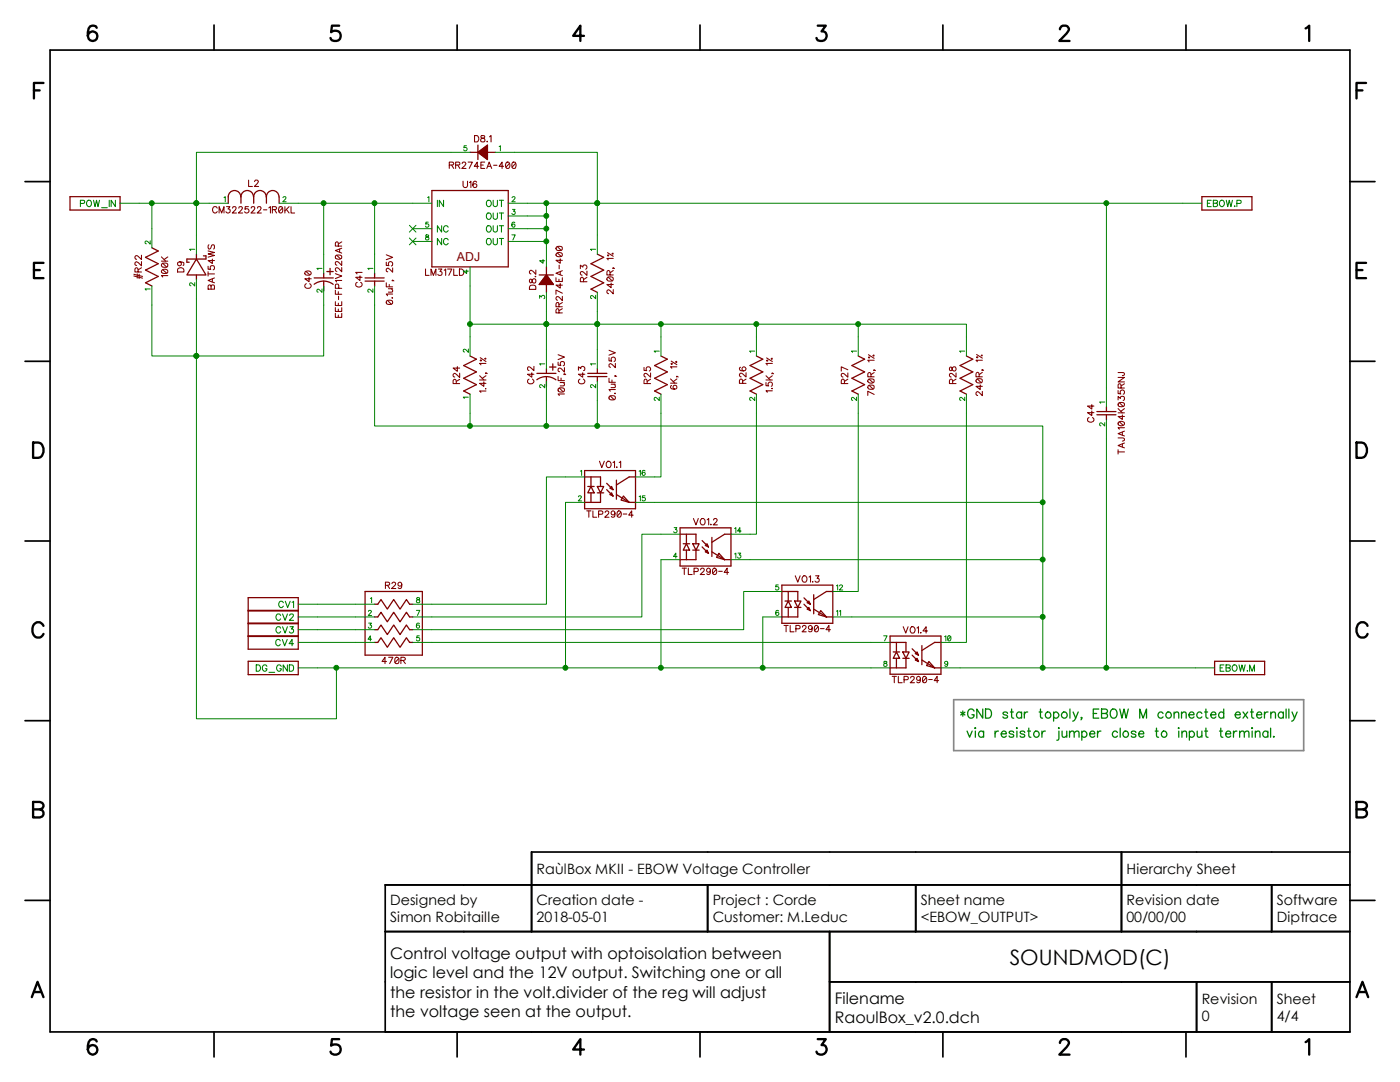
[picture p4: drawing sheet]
<svg xmlns="http://www.w3.org/2000/svg" width="279mm" height="216mm" viewBox="0 0 279 216" stroke-linecap="round" stroke-linejoin="round" font-family="sans-serif">
<defs><g id="words">
<text font-size="4.2" x="201.5" y="192.6">SOUNDMOD(C)</text>
<g font-size="3.2">
<text x="77.9" y="191.4">Control voltage output with optoisolation between</text>
<text x="77.9" y="195.2">logic level and the 12V output. Switching one or all</text>
<text x="77.9" y="199.1">the resistor in the volt.divider of the reg will adjust</text>
<text x="77.9" y="202.9">the voltage seen at the output.</text>
<text x="166.6" y="200.2">Filename</text>
<text x="166.6" y="204">RaoulBox_v2.0.dch</text>
</g>
<g font-size="2.8">
<text x="107.1" y="174.4">RaùlBox MKII - EBOW Voltage Controller</text>
<text x="224.8" y="174.4">Hierarchy Sheet</text>
<text x="77.9" y="180.6">Designed by</text>
<text x="77.9" y="184.1">Simon Robitaille</text>
<text x="107.1" y="180.6">Creation date -</text>
<text x="107.1" y="184.1">2018-05-01</text>
<text x="142.2" y="180.6">Project : Corde</text>
<text x="142.2" y="184.1">Customer: M.Leduc</text>
<text x="183.8" y="180.6">Sheet name</text>
<text x="183.8" y="184.1">&lt;EBOW_OUTPUT&gt;</text>
<text x="224.8" y="180.6">Revision date</text>
<text x="224.8" y="184.1">00/00/00</text>
<text x="254.8" y="180.6">Software</text>
<text x="254.8" y="184.1">Diptrace</text>
<text x="239.8" y="200.3">Revision</text>
<text x="239.8" y="203.8">0</text>
<text x="254.8" y="200.3">Sheet</text>
<text x="254.8" y="203.8">4/4</text>
</g>
<text font-size="2.5" fill="#800000" x="91.2" y="52.1">ADJ</text>
</g></defs>
<path d="M0 0h279.4v215.9h-279.4z" fill-rule="evenodd" fill="#fff" stroke="#fff" stroke-width=".34"/>
<g fill="none" stroke="#008000" stroke-width=".25">
<path d="M191.7 142.1l.9 .6M192.2 141.9v1M192.6 142.1l-.9 .6M193 145.9l.5 1.2 .5-1.2M194.4 141.9a.65 .65 0 0 0-.8-.4 .65 .65 0 0 0-.5 .7 .83 .83 0 0 0 .9 1.1 .6 .6 0 0 0 .4-.7h-.4M194.6 145.2v.2zM194.6 145.9v1.2M196.1 141.5v1.8l-1.2-1.8v1.8M196.3 145.9v1.2M196.3 146.2a.57 .57 0 0 0-.8-.1 .57 .57 0 0 0 0 .8 .57 .57 0 0 0 .8 0M196.7 141.5h.6a.98 .98 0 0 1 .6 .9 .98 .98 0 0 1-.6 .9h-.6zM198.6 145.9v1.2"/>
<path d="M199.3 145.9a.57 .57 0 0 0-.7 .5M199.8 146.4h1a.53 .53 0 0 0-.6-.5 .53 .53 0 0 0-.4 .7 .55 .55 0 0 0 .4 .5 .55 .55 0 0 0 .6-.2M201.1 142.4a.5 .5 0 0 0-.5-.3 .5 .5 0 0 0-.4 .3l.2 .2 .6 .2 .1 .2a.54 .54 0 0 1-.9 0M201.6 142.1h.6M201.9 141.5v1.5l.1 .2 .3 .1M202.3 146.2a.5 .5 0 0 0-.5-.3 .5 .5 0 0 0-.4 .3l.2 .2 .6 .2 .1 .3a.54 .54 0 0 1-.9 0M202.9 145.2v.2zM202.9 145.9v1.2M203.9 142.4a.57 .57 0 0 0-.9-.1 .57 .57 0 0 0 0 .8 .57 .57 0 0 0 .9-.1M203.9 142.1v1.2M204.4 142.1v1.2M204.5 146.2a.5 .5 0 0 0-.5-.3 .5 .5 0 0 0-.4 .3l.2 .2 .6 .2 .1 .3a.54 .54 0 0 1-.9 0"/>
<path d="M205.1 145.9h.6M205.1 142.1a.57 .57 0 0 0-.7 .5M205.3 145.3v1.5l.1 .2 .3 .1M207.4 142.1h.6M207.6 141.5v1.5l.1 .2 .4 .1M207.9 145.9v1.2M208.6 145.9a.57 .57 0 0 0-.7 .5M210.3 142.1v1.8M210.3 142.4a.59 .59 0 0 1 .8-.1 .59 .59 0 0 1 0 .8 .59 .59 0 0 1-.8-.1M211.3 145.2v.2zM211.3 145.9v1.5l-.1 .2-.3 .1M212 145.9v1.1l.5 .1 .4-.3"/>
<path d="M212.9 145.9v1.2M213.4 146.3l.5-.4 .4 .1 .1 1.1M213.4 145.9v1.2M213.5 141.5v1.8M214.2 142.1l.5 1.2-.4 .5-.2 .1M214.4 146.3l.4-.4 .5 .1v1.1M215.2 142.1l-.5 1.2M215.9 145.9v1.8M215.9 143.2h-.2h.2l-.2 .4M215.9 146.2a.57 .57 0 0 1 .8-.1 .57 .57 0 0 1 0 .8 .57 .57 0 0 1-.8 0M217.5 146.4h1a.53 .53 0 0 0-.6-.5 .53 .53 0 0 0-.4 .7 .55 .55 0 0 0 .4 .5 .55 .55 0 0 0 .6-.2M218.2 142.4h.7"/>
<path d="M219 145.9v1.2M219.3 141.5h-1.1v1.8h1.1M219.7 145.9a.57 .57 0 0 0-.7 .5M219.8 142.4h.8M219.8 141.5h.8l.3 .1 .1 .4-.4 .4 .3 .1 .1 .2a.46 .46 0 0 1-.4 .6h-.8zM221.7 141.7a.66 .66 0 0 1 .8-.2 .66 .66 0 0 1 .4 .7 .83 .83 0 0 1-.8 1.1l-.2-.1a1.15 1.15 0 0 1-.2-1.5zM223 146.2a.57 .57 0 0 0-.8-.1 .57 .57 0 0 0 0 .8 .57 .57 0 0 0 .8 0M223.5 141.5l.4 1.8 .4-1.8 .4 1.8 .5-1.8M223.6 145.3v1.8M226.7 146.2a.5 .5 0 0 0-.5-.3 .5 .5 0 0 0-.4 .3l.2 .2 .6 .2 .1 .3a.54 .54 0 0 1-.9 0M227.2 146.4h1.1a.53 .53 0 0 0-.7-.5 .53 .53 0 0 0-.4 .7 .55 .55 0 0 0 .5 .5 .55 .55 0 0 0 .6-.2M227.5 143.3v-1.8l.6 1.8 .7-1.8v1.8"/>
<path d="M230.5 145.9h.6M230.8 145.3v1.5l.1 .2 .3 .1M232.1 142.4a.57 .57 0 0 0-.8-.1 .57 .57 0 0 0 0 .8 .57 .57 0 0 0 .8-.1M234.3 142.5l.4-.4 .5 .1v1.1M234.3 142.1v1.2M235.2 145.2v.2zM235.2 145.9v1.2M235.8 142.5l.4-.4 .4 .1 .1 1.1M235.8 142.1v1.2M235.9 146.3l.4-.4 .4 .1 .1 1.1M235.9 145.9v1.2M237.3 142.6h1a.53 .53 0 0 0-.6-.6 .53 .53 0 0 0-.4 .8 .55 .55 0 0 0 .4 .5 .55 .55 0 0 0 .6-.3"/>
<path d="M237.4 146.2a.57 .57 0 0 1 .8-.1 .57 .57 0 0 1 0 .8 .57 .57 0 0 1-.8 0M237.4 145.9v1.8M238.9 145.9l.1 1.1 .4 .1 .5-.3M239.9 142.4a.57 .57 0 0 0-.9-.1 .57 .57 0 0 0 0 .8 .57 .57 0 0 0 .9-.1M239.9 145.9v1.2M240.4 142.1h.6M240.4 145.9h.6M240.7 141.5v1.5v.2l.4 .1M240.7 145.3v1.5v.2l.4 .1M241.6 142.6h1.1a.53 .53 0 0 0-.7-.6 .53 .53 0 0 0-.4 .8 .55 .55 0 0 0 .5 .5 .55 .55 0 0 0 .6-.3M243.4 145.9h.6M243.6 145.3v1.5l.1 .2 .4 .1"/>
<path d="M244.2 142.4a.57 .57 0 0 0-.8-.1 .57 .57 0 0 0 0 .8 .57 .57 0 0 0 .8-.1M244.2 141.5v1.8M244.6 146.4h1a.53 .53 0 0 0-.6-.5 .53 .53 0 0 0-.4 .7 .55 .55 0 0 0 .4 .5 .55 .55 0 0 0 .6-.2M246.2 145.9v1.2M246.5 142.6h1a.53 .53 0 0 0-.6-.6 .53 .53 0 0 0-.4 .8 .55 .55 0 0 0 .4 .5 .55 .55 0 0 0 .6-.3M246.8 145.9a.57 .57 0 0 0-.6 .5M247.4 146.3l.4-.4 .4 .1 .1 1.1M247.4 145.9v1.2M248.1 142.1l.9 1.2M248.3 146.3l.5-.4 .4 .1 .1 1.1M249 142.1l-.9 1.2M249.6 142.1h.5"/>
<path d="M249.8 141.5v1.5l.1 .2 .3 .1M249.9 145.2v.2zM249.9 145.9v1.2M250.5 146.3l.5-.4 .4 .1 .1 1.1M250.5 145.9v1.2M250.8 142.6h1a.53 .53 0 0 0-.6-.6 .53 .53 0 0 0-.4 .8 .55 .55 0 0 0 .4 .5 .55 .55 0 0 0 .6-.3M252.3 142.1v1.2M253 146.2a.57 .57 0 0 0-.8-.1 .57 .57 0 0 0 0 .8 .57 .57 0 0 0 .8 0M253 145.9v1.2M253.1 142.1a.58 .58 0 0 0-.8 .5M253.6 145.3v1.8M253.6 142.5l.4-.4 .5 .1 .1 1.1"/>
<path d="M253.6 142.1v1.2M254.1 147h.2zM256.1 142.4a.57 .57 0 0 0-.8-.1 .57 .57 0 0 0 0 .8 .57 .57 0 0 0 .8-.1M256.1 142.1v1.2M256.7 141.5v1.8M257.2 141.5v1.8M257.9 142.1l.5 1.2-.2 .3-.4 .3M258.9 142.1l-.5 1.2"/>
<circle cx="206.8" cy="146.5" r=".6"/>
<circle cx="209.2" cy="142.7" r=".6"/>
<circle cx="212.4" cy="142.7" r=".61"/>
<circle cx="224.7" cy="146.5" r=".6"/>
<circle cx="232.3" cy="146.5" r=".6"/>
<circle cx="233.2" cy="142.7" r=".6"/>
</g>
<path d="M190.3 139.6h69.9v10.2h-69.9z" fill="none" stroke="#8a8a8a" stroke-width=".34"/>
<g fill="none" stroke="#008000" stroke-width=".2">
<path d="M44.7 39.4l.3-.2v1.1M56.5 39.5l.4-.3 .2 .3-.7 .8h.7M85.3 39.4l.3-.2v1.1M93.1 29.1h-.5v.4a.36 .36 0 0 1 .5 0 .36 .36 0 0 1 0 .5 .36 .36 0 0 1-.6-.1M93.8 30.4h-54.6v20.3M98.9 30.4h20.3v10.2h101.6M99.6 29.3l.3-.2v1M102.2 39.5l.4-.3 .2 .3-.6 .8h.6M24 40.6h21.6M30 57.7h-1l.2 .2M30 48v.7l-.7-.6-.3 .2v.3h.2M30.3 40.6v8.8"/>
<path d="M38.9 56.4v.7l-.8-.7a.3 .3 0 0 0-.3 .3 .3 .3 0 0 0 .3 .3M38.9 49.7h-1.1l.3 .3M39.2 55.8v15.2h-8.9v-13.9M55.7 40.6h19.1M64.3 57.7v.6l-.8-.6a.3 .3 0 0 0-.3 .3 .3 .3 0 0 0 .3 .3M64.3 53.6h-1.1l.3 .2M64.6 57.1v13.9h-25.4v72.4h27.9v-10.1M64.6 40.6v13.9M74.4 57.7v.6l-.7-.6a.3 .3 0 0 0-.3 .3 .3 .3 0 0 0 .3 .3M74.4 53.6h-1l.2 .2M74.8 57.1v27.9h19v-6.3M81.7 45l1.3 1.3"/>
<path d="M81.7 47.5l1.3 1.4M82.4 45.6h3.8M82.4 48.2h3.8M83 45l-1.3 1.3M83 47.5l-1.3 1.4M85 46.9v.3l.6 .3-.1 .3-.4 .1a.34 .34 0 0 1-.2-.5 .34 .34 0 0 1 .5-.2l.2-.1-.1-.2zM85.5 44.3h-.5v.4a.36 .36 0 0 1 .5 0 .36 .36 0 0 1-.1 .6 .36 .36 0 0 1-.5-.2M86.2 40.6h-11.4v13.9M93.1 53.8v.8l-.6-.5h1M93.8 53.3v17.7M101.4 45.6h7.7v2.6h-7.7M101.4 43.1h7.7v2.5"/>
<path d="M101.4 40.6h7.7v2.5M102.2 46.9h.6l-.4 1M102.3 41.8h.5l-.3 .4a.34 .34 0 0 1 .3 .3 .34 .34 0 0 1-.3 .3 .34 .34 0 0 1-.3-.2M102.7 44.4l-.2-.1a.49 .49 0 0 0-.4 .6 .49 .49 0 0 0 .6 .4 .33 .33 0 0 0-.1-.6 .33 .33 0 0 0-.4 .3M107.7 59.5v-.5l.4 .3a.35 .35 0 0 1 .5-.3 .35 .35 0 0 1-.1 .6M108.4 51.8v.7l-.7-.5h1M109.1 58.3v6.4h10.1v8.9M109.1 40.6h10.1v10.1M109.1 48.2v5.1M118.9 58.9v.7l-.7-.6a.3 .3 0 0 0-.4 .2 .3 .3 0 0 0 .3 .4M118.9 49.7h-1l.2 .3M119.2 58.3v6.4h12.7v6.3"/>
<path d="M239.9 40.6h-19.1v40.6M93.5 69.6v.7l-.7-.6-.3 .2v.2l.2 .1M93.5 79.2h-1l.2 .3M93.8 64.7h15.3v8.9M108.7 76.7v.7l-.7-.6a.3 .3 0 0 0-.3 .2 .3 .3 0 0 0 .2 .3M108.7 72.6h-1l.2 .3M109.1 76.1v8.9h-15.3M118.9 76.7v.7l-.7-.6a.3 .3 0 0 0-.4 .2 .3 .3 0 0 0 .3 .3M118.9 72.6h-1l.2 .3M119.2 76.1v8.9h-10.1M131.6 79.2v.7l-.7-.6a.3 .3 0 0 0-.4 .3 .3 .3 0 0 0 .3 .3M131.6 70.1h-1l.2 .2"/>
<path d="M131.9 64.7h19.1v6.3M131.9 78.7v16.5h-5.1M150.6 79.2v.7l-.7-.6a.3 .3 0 0 0-.3 .3 .3 .3 0 0 0 .3 .3M150.6 70.1h-1l.2 .2M151 64.7h20.3v6.3M151 78.7v27.9h-5.1M170.9 70.1h-1l.2 .2M170.9 79.2v.7l-.7-.6a.3 .3 0 0 0-.3 .3 .3 .3 0 0 0 .3 .3M171.3 64.7h21.6v6.3M171.3 78.7v39.3h-5.1M192.5 79.2v.7l-.7-.6a.3 .3 0 0 0-.3 .3 .3 .3 0 0 0 .3 .3M192.5 70.1h-1l.2 .2"/>
<path d="M192.9 78.7v49.5h-5.1M115.4 99.1l.1-.1 .3-.1 .2 .3-.6 .7h.7M115.8 94l.3-.1v1M116.7 95.2h-7.6v25.4h-26.7M119.2 85h88.9v15.2M127.6 99.1l.2-.2v1M127.6 94l.2-.1v1M128.7 98.9h-.5v.5a.36 .36 0 0 1 .5-.1 .36 .36 0 0 1 0 .6 .36 .36 0 0 1-.6-.2M128.7 94l-.2-.1a.49 .49 0 0 0-.4 .5 .49 .49 0 0 0 .5 .4 .31 .31 0 0 0 0-.5 .31 .31 0 0 0-.5 .2M220.5 80.2h-1l.2 .3M220.5 84.3v.7l-.7-.6a.3 .3 0 0 0-.4 .2 .3 .3 0 0 0 .3 .4M220.8 83.7v49.6"/>
<path d="M73.9 119.4l.3-.1v1M83.1 119.4l.1 .2a.38 .38 0 0 1 .5 .2 .38 .38 0 0 1-.1 .5l-.4-.1-.1-.3 .6-.3v-.2l-.1-.1zM116.7 100.2h-3.8v33.1h-53.4M126.8 100.2h81.3v11.5M134.5 105.3h.6l-.3 .4a.34 .34 0 0 1 .3 .3 .34 .34 0 0 1-.3 .3 .34 .34 0 0 1-.3-.2M135.1 111h-.7l.5-.6v1M135.7 106.6h-7.6v16.5h-45.7M135.7 111.7h-3.8v21.6h-19M145.9 111.7h62.2v11.4M146.6 110.5l.3-.1v1M146.6 105.5l.3-.2v1M147.3 110.4h.5l-.3 .3a.34 .34 0 0 1 .4 .4 .34 .34 0 0 1-.3 .3 .34 .34 0 0 1-.4-.2"/>
<path d="M147.9 106h-.7l.5-.7v1M155.3 116.7h-.4l-.1 .4a.36 .36 0 0 1 .6 0 .36 .36 0 0 1-.1 .6 .36 .36 0 0 1-.5-.2M156 118h-7.6v7.6h-66M166.9 116.9l.3-.2v1M167.6 116.9a.3 .3 0 0 1 .3-.2 .3 .3 0 0 1 .2 .3l-.6 .7h.7M59.5 120.6h15.3M59.5 123.1h15.3M59.5 125.6h15.3M59.5 128.2h15.3M73.5 122l.1-.2h.3l.2 .3-.6 .7h.7M73.6 124.3h.5l-.3 .4a.34 .34 0 0 1 .4 .3 .34 .34 0 0 1-.3 .4 .34 .34 0 0 1-.4-.3M74.2 127.6h-.8l.5-.7v1"/>
<path d="M82.4 128.2h95.2M83.1 121.8h.7l-.5 1M83.7 126.9h-.5l-.1 .4a.36 .36 0 0 1 .6 0 .36 .36 0 0 1-.1 .5 .36 .36 0 0 1-.5-.1M83.7 124.5l-.2-.2a.49 .49 0 0 0-.4 .6 .49 .49 0 0 0 .5 .4 .33 .33 0 0 0 0-.6 .33 .33 0 0 0-.5 .3M152.2 133.3h25.4M155.4 121.9l-.2-.1a.49 .49 0 0 0-.4 .5 .49 .49 0 0 0 .5 .5 .31 .31 0 0 0 0-.6 .31 .31 0 0 0-.5 .3M156 123.1h-3.8v10.2h-20.3M166.2 123.1h41.9v10.2M166.9 122l.3-.2v1M167.5 122l.3-.2v1M176.4 126.9h.6l-.5 1M176.4 132v.3l.6 .3-.1 .3-.3 .1a.34 .34 0 0 1-.2-.5 .34 .34 0 0 1 .4-.2l.2-.1-.1-.2z"/>
<path d="M187.8 133.3h54.6M188.5 127l.3-.1v1M189.1 132.3v.1a.31 .31 0 0 1-.5 .1 .31 .31 0 0 1 .1-.5h.1a.53 .53 0 0 1 .4 .5 .53 .53 0 0 1-.4 .5l-.2-.2M189.2 126.9h.2a.49 .49 0 0 1 .4 .5 .49 .49 0 0 1-.6 .4l-.1-.4zM189.7 127l-.6 .7"/>
</g>
<g fill="#008000" stroke="#008000" stroke-width=".2">
<circle cx="93.8" cy="85" r=".49"/>
<circle cx="109" cy="85" r=".49"/>
<circle cx="208.1" cy="133.2" r=".49"/>
<circle cx="208.1" cy="123.1" r=".49"/>
<circle cx="208.1" cy="111.7" r=".49"/>
<circle cx="119.2" cy="85" r=".49"/>
<circle cx="208.1" cy="100.2" r=".49"/>
<circle cx="220.8" cy="133.2" r=".49"/>
<circle cx="93.8" cy="64.7" r=".49"/>
<circle cx="109" cy="64.7" r=".49"/>
<circle cx="119.2" cy="64.7" r=".49"/>
<circle cx="131.9" cy="64.7" r=".49"/>
<circle cx="150.9" cy="64.7" r=".49"/>
<circle cx="171.3" cy="64.7" r=".49"/>
<circle cx="112.8" cy="133.2" r=".49"/>
<circle cx="131.9" cy="133.2" r=".49"/>
<circle cx="152.2" cy="133.2" r=".49"/>
<circle cx="67.1" cy="133.2" r=".49"/>
<circle cx="39.2" cy="71" r=".49"/>
<circle cx="39.2" cy="40.5" r=".49"/>
<circle cx="30.3" cy="40.5" r=".49"/>
<circle cx="74.7" cy="40.5" r=".49"/>
<circle cx="64.6" cy="40.5" r=".49"/>
<circle cx="109" cy="45.6" r=".49"/>
<circle cx="109" cy="43.1" r=".49"/>
<circle cx="109" cy="40.5" r=".49"/>
<circle cx="119.2" cy="40.5" r=".49"/>
<circle cx="109" cy="48.2" r=".49"/>
<circle cx="220.8" cy="40.5" r=".49"/>
</g>
<g fill="none" stroke="#800000" stroke-width=".21">
<path d="M49.6 35.9v1.3h.8M50.8 36.2l.3-.3 .3 .1 .2 .2-.8 1h.8M89.7 32.9h.7l.2-.3-.2-.2-.7-.1v1.3M90.1 32.9l.5 .7M90.9 32.9h.8v-.4l-.8-.2v1.3M91.4 32.9l.4 .7M92.2 32.6l.2-.2 .3-.1 .3 .4-.8 .9h.8M92.4 36.2v.9l.4 .3h.3l.2-.3v-.9M93.4 32.3h.9l-.7 1.3M93.7 36.4l.3-.2v1.2M94.7 27.1h.4a.68 .68 0 0 1 .5 .6 .68 .68 0 0 1-.5 .6h-.4zM95.1 36.4l-.1-.2a.37 .37 0 0 0-.6 .2 .6 .6 0 0 0-.1 .6 .6 .6 0 0 0 .5 .4 .4 .4 0 0 0 .4-.4 .4 .4 0 0 0-.4-.4 .4 .4 0 0 0-.4 .4"/>
<path d="M95.5 33.2h-.8l.5-.9v1.3M96 32.9h.4M96.1 27.1v.4l.5 .1 .2 .3a.44 .44 0 0 1-.4 .4 .44 .44 0 0 1-.5-.2 .6 .6 0 0 1 .7-.6v-.4zM96.7 32.3h-.7v1.3h.7M97.2 33.6l.4-1.3 .5 1.3M97.2 28.2v.1zM97.3 33.2h.6M97.7 27.3l.3-.2v1.2M98.5 33h.7M100.5 33.2h-.9l.6-.9v1.3M101.1 32.4a.63 .63 0 0 1 .7 .5 .63 .63 0 0 1-.4 .7h-.3l-.2-.5zM101.7 32.6l-.7 .8"/>
<path d="M102.3 32.4h.5l.2 .5-.2 .7h-.3a.87 .87 0 0 1-.2-1.2zM102.9 32.6l-.7 .8M26.7 55.1l1.7 .4M26.7 54.7l1.7 .5M27.4 54.7v.8M27.6 54.3v-.6l-.4-.3-.3 .3v.6h1.3M27.8 54.7v.9M28.2 52.2v.8l-.6-.6-.4-.2-.3 .3v.2l.4 .3M28.2 50.9v.9l-.8-.7a.36 .36 0 0 0-.5 .2 .36 .36 0 0 0 .4 .4M28.2 53.4l-.6 .4M32.2 52.1h1.3M32.2 51.3l.9 .8"/>
<path d="M32.3 53.9a.62 .62 0 0 1 .8-.2 .62 .62 0 0 1 .3 .7l-.4 .2a.55 .55 0 0 1-.8-.5zM32.3 52.7l.5-.2h.5l.2 .5a.69 .69 0 0 1-.7 .3 .69 .69 0 0 1-.6-.4zM32.5 53.8l.8 .7M32.5 52.5l.8 .8M33.5 55h-1.3l.3 .3M33.5 51.3l-.7 .5M35.6 53.6l.3-.2 .6 .2 .2 .7h-1.3zM35.9 52.2a.4 .4 0 0 1 .3 .6 .4 .4 0 0 1-.6 .2 .4 .4 0 0 1 0-.7l.3-.1a.64 .64 0 0 1 .8 .5l-.2 .3M41.5 53.1v.6l.6 .1a.44 .44 0 0 1 0-.7 .44 .44 0 0 1 .7 .1 .44 .44 0 0 1-.3 .6M41.5 50.1l1.3 .3-1.3 .3 1.3 .3-1.3 .3M41.5 54.7h1.3M41.5 54.2v.9"/>
<path d="M41.6 57l.3-.1 .2 .2 .1-.2h.5l.1 .8h-1.3zM41.7 48.9l-.2 .2 .2 .6 .3-.1 .2-.7h.6v.5l-.2 .3M42.1 57.1v.6M42.4 51.7v.9l-.9-.6h1.3M42.4 55.7v.6M42.8 55.5l-1.3 .5 1.3 .4M43.3 41.5a.48 .48 0 0 0-.5-.3 .48 .48 0 0 0-.4 .5 .53 .53 0 0 0 .2 .7 .53 .53 0 0 0 .7-.2M43.7 42.5v-1.3l.5 1.3 .5-1.3v1.3M45.2 41.2h.7l-.4 .5a.43 .43 0 0 1 .4 .4 .43 .43 0 0 1-.3 .5 .43 .43 0 0 1-.5-.4M46.4 41.5l.3-.3 .3 .1 .1 .2-.2 .4-.5 .6h.8M47.7 41.5l.2-.3 .4 .1 .1 .2-.8 1h.8M49.6 41.2h-.7v.6a.46 .46 0 0 1 .7 0 .46 .46 0 0 1-.1 .7 .46 .46 0 0 1-.7-.3"/>
<path d="M50.1 41.5l.3-.3 .4 .1v.2l-.1 .4-.6 .6h.8M51.4 41.5l.2-.3 .4 .1 .1 .2-.2 .4-.6 .6h.9M52.6 41.9h.7M53.6 41.5l.4-.3v1.3M54.4 41.8h.7l.1-.3-.1-.2-.7-.1v1.3M54.8 41.8l.4 .7M55.8 41.3l.3-.1a.7 .7 0 0 1 .3 .7 .7 .7 0 0 1-.4 .6l-.2-.1-.2-.4zM56.4 41.5l-.7 .7M56.9 41.2v1.3M57.1 41.8l.6 .7M57.7 41.2l-.8 .9M58.1 41.2v1.3h.7"/>
<path d="M60.9 54.3l.5-.2h.4a.38 .38 0 0 1 .3 .4 .38 .38 0 0 1-.3 .4h-.8l-.1-.2zM61 54.1l.8 .8M61.1 56.6a.48 .48 0 0 0-.3 .5 .48 .48 0 0 0 .5 .4h.3a.48 .48 0 0 0 .5-.3 .48 .48 0 0 0-.3-.6M61.7 55.3v.9l-.9-.6h1.3M66.9 57.9v.8h1.3M66.9 54.6l1.3 .5-1.3 .5M67 51.1l.5-.2a.53 .53 0 0 1 .7 .5v.2l-.7 .1-.5-.1zM67.2 50.9l.7 .7M67.5 49.1v-.7l-.3-.1-.2 .1-.1 .7h1.3M67.5 58.2v.5M67.6 59.1v.7M67.6 57.5l-.1-.7h-.5l-.1 .7h1.3"/>
<path d="M67.8 49.7v.6M68.2 53.4v.8l-.6-.6a.38 .38 0 0 0-.6 0 .38 .38 0 0 0 .2 .5M68.2 52.1v.9l-.9-.8-.4 .2 .1 .4 .2 .1M68.2 56h-1.3l.3 .3M68.2 49.5l-1.3 .5 1.3 .5M68.2 48.3l-.7 .4M71.3 56.3a.48 .48 0 0 0-.3 .6 .48 .48 0 0 0 .5 .4 .53 .53 0 0 0 .7-.2 .53 .53 0 0 0-.2-.8M71.8 55v1l-.8-.7h1.3M72.3 54.4h-1.3l.2 .3M77.1 56.4v.8h1.3M77.1 52.3v.7h.5a.46 .46 0 0 1 .1-.7 .46 .46 0 0 1 .6 .1 .46 .46 0 0 1-.2 .7M77.1 50.8l1.3 .6-1.3 .4"/>
<path d="M77.3 59.9l.8 .8M77.5 57.6h.9M77.7 56.8v.4M78.1 57.6l.3 .4-.1 .3h-.8M78.2 59.4h.2zM78.3 55.9l-.1 .1 .2-.1 .2 .1M78.4 58.7h-1.3l.2 .3M78.4 53.5v.8l-.9-.8-.4 .3v.3l.3 .1M84.9 53.7v1.2h.7M86 54.9v-1.2l.5 1.2 .5-1.2v1.2M87.5 53.7h.7l-.4 .5a.4 .4 0 0 1 .4 .5 .4 .4 0 0 1-.5 .2l-.3-.2M88.6 53.9l.3-.2v1.2"/>
<path d="M89.3 53.7h.9l-.6 1.2M90.6 53.7v1.2h.7M91.7 53.7h.4a.68 .68 0 0 1 .5 .6 .68 .68 0 0 1-.5 .6h-.4zM105.7 55.8v.4l.3 .2 .5-.8a.45 .45 0 0 1 .4 .4 .45 .45 0 0 1-.2 .5 .65 .65 0 0 1-.6-.7zM105.8 57h1l.1 .7h-1.2zM106.8 55.2h.1zM106.9 53.9v.8l-.9-.8-.3 .3v.2l.3 .3M111 55.4v.8h1.2v-.8M111 50.6a.62 .62 0 0 1 .8-.3 .62 .62 0 0 1 .4 .8l-.5 .1a.53 .53 0 0 1-.7-.4zM111 49.3l.5-.2 .5 .1 .2 .4a.69 .69 0 0 1-.6 .4 .69 .69 0 0 1-.6-.5zM111.2 50.5l.8 .7M111.2 49.2l.8 .8"/>
<path d="M111.5 55.7v.5M111.6 52.9v.7M111.8 56.6v.9l-.8-.6h1.2M111.8 51.6v.9l-.8-.6h1.2M111.8 54.2v.6M112.2 58.5l-1.2-.6v.8M112.2 54l-1.2 .5 1.2 .5M112.2 59.1v.9l-.7-.8a.36 .36 0 0 0-.5 .2 .36 .36 0 0 0 .3 .5M115.8 53.6v-.7l.5 .4a.43 .43 0 0 1 .7-.3 .43 .43 0 0 1-.1 .7M116.5 56.2l-.1-.7-.3-.2-.3 .4v.5h1.3M117.1 54.1v.8l-.8-.7h-.3l-.2 .5 .4 .2M117.1 55.3l-.6 .5"/>
<path d="M121.2 55.4l.5-.2 .5 .1 .2 .4a.68 .68 0 0 1-.7 .4 .68 .68 0 0 1-.6-.5zM121.2 51l.2-.2 .1 .2-.1 .1zM121.2 50.4l1.2 .7M121.4 55.3l.8 .7M121.8 54.9l-.1-.8-.3-.1-.3 .3v.6h1.3M122 56.5v.9l-.9-.6h1.3M122.3 50.5v.2l-.1-.1zM122.3 53.5v.1v-.1l.3 .1M122.4 51.6h-1.3l.3 .3M122.4 54l-.6 .4M122.4 57.8v.8l-.9-.8-.3 .1-.1 .4 .4 .3M66.9 62.5v.8h1.3v-.8"/>
<path d="M66.9 61.4v.7h1.3v-.7M66.9 60.2v.8h1.3v-.8M67.5 60.5v.5M67.5 61.7v.4M67.5 62.9v.4M77.1 60.1l.5-.2a.53 .53 0 0 1 .8 .5 .72 .72 0 0 1-1.3 0zM91.1 76.5v-.5l-.4-.3-.3 .3v.5h1.3M91.3 73.2v.9l-.9-.7h1.3M91.7 74.5v.8l-1-.8-.3 .3v.2l.4 .2M91.7 75.7l-.6 .4M95.7 75.8h1.3M95.7 75l.9 .8"/>
<path d="M95.8 71.9l.2-.1 .1 .1-.1 .2zM95.8 71.4l1.2 .7M96.6 76.2v.9l-.9-.6h1.3M96.9 71.5v.2l-.1-.1zM96.9 74.4v.1v-.1l.3 .1M96.9 77.5v.1zM97 78h-1.3l.3 .3M97 72.5h-1.3l.3 .3M97 75l-.7 .5M105.6 75.6a.48 .48 0 0 0-.3 .6 .48 .48 0 0 0 .4 .4h.3a.48 .48 0 0 0 .6-.4 .48 .48 0 0 0-.3-.6M106.1 74.4v.9l-.8-.6h1.3M106.6 73.1v.9l-.9-.8h-.2l-.2 .2v.3l.3 .2"/>
<path d="M111.4 75.1v.8h1.2M111.4 70.8l1.2 .4-1.2 .6M111.4 72.3v.6h.5a.45 .45 0 0 1 0-.6 .45 .45 0 0 1 .7 0 .45 .45 0 0 1-.2 .7M111.4 77.6l.5-.2a.53 .53 0 0 1 .7 .5 .72 .72 0 0 1-1.2 0zM111.5 62.4v-.7l-.3-.1-.2 .3v.5h1.2M111.5 61.2v-.8h-.4l-.1 .8h1.2M111.6 77.4l.8 .8M111.8 76.3h.8M112 75.4v.5M112.2 61.6l-.7 .4M112.2 60.4l-.7 .4M112.4 76.3l.2 .2v.4l-.8 .1"/>
<path d="M112.6 74.6v.2v-.2l.3 .2M112.6 73.4v.9l-.5-.7a.38 .38 0 0 0-.7 0 .38 .38 0 0 0 .3 .6M112.6 78.6h-1.2l.2 .3M115.4 73.9v-.7l.5 .3a.42 .42 0 0 1 .7-.3 .42 .42 0 0 1-.1 .8M115.7 75.6a.48 .48 0 0 0-.3 .6 .48 .48 0 0 0 .5 .4 .53 .53 0 0 0 .7-.2 .53 .53 0 0 0-.2-.8M116.3 74.4v.9l-.9-.6h1.3M121.5 75.5v.8h1.3M121.5 69.9l1.3 .5-1.3 .5M121.5 71.4v.6l.6 .1a.46 .46 0 0 1 0-.7 .46 .46 0 0 1 .7 .1 .46 .46 0 0 1-.2 .6M121.6 79.1l.5-.1a.53 .53 0 0 1 .7 .4 .72 .72 0 0 1-1.3 0zM121.8 79l.8 .8M122 76.7h.8"/>
<path d="M122.1 75.8v.5M122.6 76.7l.2 .3v.3h-.8M122.7 78.5h.1zM122.8 75l-.1 .1 .2-.1 .2 .1M122.8 77.7h-1.3l.3 .4M122.8 72.5v.9l-.9-.8-.4 .2 .1 .4 .2 .1M128.5 73.3v.6l.6 .1a.45 .45 0 0 1 0-.7 .45 .45 0 0 1 .7 .1 .45 .45 0 0 1-.2 .6M129.2 76.5l-.1-.7-.3-.2-.3 .4v.5h1.3M129.8 74.4v.9l-.8-.8h-.3l-.2 .5 .4 .2M129.8 75.6l-.6 .5M133.8 76.5h1.3M133.8 75.6l.9 .9"/>
<path d="M133.9 72.6l.2-.1 .1 .1-.1 .1zM133.9 72.1l1.2 .7M134 76.9l-.1 .1a.4 .4 0 0 0 .2 .6h.8a.39 .39 0 0 0 .1-.6 .39 .39 0 0 0-.6 .1 .39 .39 0 0 0 .3 .5M134.9 72.2l.1-.1 .1 .1-.1 .1zM135 75.1v.1v-.1l.3 .1M135.1 73.2h-1.3l.3 .3M135.1 75.6l-.7 .6M147.8 73.3h-.1a.41 .41 0 0 0 .1 .7h.3a.52 .52 0 0 0 .8-.4 .4 .4 0 0 0-.4-.4 .4 .4 0 0 0-.4 .4 .4 .4 0 0 0 .3 .4M148.2 76.5l-.1-.8h-.4l-.1 .8h1.3M148.9 74.4v.8l-.8-.7a.36 .36 0 0 0-.5 .2 .36 .36 0 0 0 .3 .5M148.9 75.6l-.7 .5M152.9 75.8h1.2"/>
<path d="M152.9 75l.8 .8M152.9 76.3v.7h.5a.45 .45 0 0 1 0-.7 .45 .45 0 0 1 .7 .1 .45 .45 0 0 1-.2 .7M153 71.4l1.1 .7M153.1 71.8l.1 .2-.1 .1-.1-.1zM154.1 77.5h.1M154.1 71.5v.2l-.2-.1zM154.1 74.5v.1v-.1l.3 .1M154.1 78h-1.2l.2 .3M154.1 72.5h-1.2l.2 .4M154.1 75l-.7 .5M168.5 76.5l-.1-.7-.3-.2-.2 .4v.5h1.3M169.2 74.4v.9l-.8-.8h-.4l-.1 .5 .3 .2"/>
<path d="M169.2 73.8l-1.3-.6v.8M169.2 75.6l-.7 .5M173.3 77l.4-.2 .5 .1 .3 .4a.69 .69 0 0 1-.7 .4 .69 .69 0 0 1-.6-.5zM173.3 75.8l.4-.2 .7 .2a.63 .63 0 0 1-.5 .7 .63 .63 0 0 1-.7-.4zM173.3 71.3l.1-.1 .2 .1-.2 .2zM173.3 70.8l1.2 .7M173.4 76.9l.8 .7M173.4 75.6l.8 .8M173.8 75.2v-.6l-.4-.3-.2 .3v.6h1.3M174.4 70.8v.3l-.2-.1zM174.4 73.8v.2v-.2l.3 .2M174.5 78.7l-1.3-.6v.8"/>
<path d="M174.5 71.9h-1.3l.2 .3M174.5 74.3l-.7 .5M189.6 73.3l-.1 .4 .3 .3 .5-.8a.44 .44 0 0 1 .5 .3 .44 .44 0 0 1-.3 .5l-.4-.1-.3-.7zM190.1 76.5l-.1-.7-.3-.2-.2 .4v.5h1.3M190.8 75.6l-.7 .5M190.8 74.4v.9l-.8-.8h-.4l-.1 .5 .3 .2M194.9 75.7l.4-.1h.5l.2 .4a.68 .68 0 0 1-.6 .4 .68 .68 0 0 1-.6-.5zM194.9 70.7l1.1 .8M195 71.2l.2 .1-.2 .1-.1-.1zM195 75.6l.8 .8M195.4 75.2l-.1-.8-.3-.1-.2 .3v.6h1.2M195.6 76.8v.9l-.8-.6h1.2"/>
<path d="M195.8 71l.2-.2v.2zM196 73.8v.1v-.1l.3 .1M196 71.9h-1.2l.2 .3M196 74.3l-.6 .5M196 78.1v.9l-.8-.9-.3 .1-.1 .5 .3 .2M223.1 75.3h1.3l-1.3 .9h1.3M223.1 79.8v-.7l.5 .4a.43 .43 0 0 1 .4-.4 .43 .43 0 0 1 .5 .3 .43 .43 0 0 1-.3 .5M223.1 77.9v.6l.6 .1a.45 .45 0 0 1-.1-.7 .45 .45 0 0 1 .7 .1 .45 .45 0 0 1-.1 .7M223.1 74.3l1.2 .1 .1 .4-.4 .1M223.7 77.4v-.7l-.4-.1-.2 .8h1.3M224.4 76.6l-.7 .4M119.6 92l.5 1.3 .5-1.3"/>
<path d="M121 92.3a.53 .53 0 0 1 .8-.2 .53 .53 0 0 1 .2 .7 .49 .49 0 0 1-.5 .5 .49 .49 0 0 1-.5-.5zM122.3 92.3l.3-.3v1.3M123 93.3h.1zM123.6 92.3l.3-.3v1.3M217.3 83.3a.48 .48 0 0 0-.3 .5 .48 .48 0 0 0 .5 .4 .53 .53 0 0 0 .7-.2 .53 .53 0 0 0-.2-.7M217.9 82v.9l-.9-.6h1.3M217.9 80.7v.9l-.9-.6h1.3M223.1 90.2h1.3M223.1 89.7v.9M223.1 82.4h1.3M223.1 81.5l.9 .9M223.1 87.4h1l.3 .1v.4l-.4 .1"/>
<path d="M223.2 84.3a.65 .65 0 0 1 .8-.3 .65 .65 0 0 1 .4 .8 .65 .65 0 0 1-.8 .2 .65 .65 0 0 1-.4-.7zM223.2 80.5l.5-.2a.53 .53 0 0 1 .7 .5 .72 .72 0 0 1-1.3 0zM223.4 84.2l.8 .7M223.4 80.3l.8 .8M224 82.8v.9l-.9-.6h1.3M224 86.2v.6M224 88.6v.6M224.4 88.4l-1.3 .5 1.3 .5M224.4 86l-1.3 .5 1.3 .5M224.4 85.3h-1.3l.3 .3M224.4 81.5l-.7 .6M76.9 116.8l.8-.1v-.4l-.8-.1v1.2"/>
<path d="M77.3 116.8l.5 .6M78.2 116.5a.37 .37 0 0 1 .6-.3 .37 .37 0 0 1 0 .6l-.7 .6h.9M80.2 116.6a.38 .38 0 0 1-.6 .3 .38 .38 0 0 1-.1-.6 .38 .38 0 0 1 .6 .1v.8l-.1 .2h-.3l-.2-.1M117.1 101.9h.8M117.5 101.9v1.3M118.3 101.9v1.3h.8M119.5 102.6h.7l.1-.5-.8-.2v1.3M120.8 102.3a.37 .37 0 0 1 .5-.3 .37 .37 0 0 1 0 .6l-.6 .6h.8M122.7 102.4a.38 .38 0 0 1-.5 .3 .38 .38 0 0 1-.1-.6 .38 .38 0 0 1 .6 .1v.5l-.1 .5h-.3l-.3-.2M123.3 102a.37 .37 0 0 1 .6 .2l.1 .3a.54 .54 0 0 1-.5 .7l-.3-.2-.1-.5zM123.9 102.2l-.7 .8M124.4 102.6h.7"/>
<path d="M126.4 102.8h-.9l.6-.9v1.3M136.1 113.4h.9M136.6 113.4v1.2M137.4 113.4v1.2h.7M138.4 103.5l.5 1.2 .5-1.2M138.5 114h.7l.1-.5-.8-.1v1.2M139.8 113.7a.37 .37 0 0 1 .6-.3 .37 .37 0 0 1 0 .6l-.7 .6h.9M140 103.5a.62 .62 0 0 1 .8 .5 .62 .62 0 0 1-.4 .7 .65 .65 0 0 1-.6-.4 .65 .65 0 0 1 .2-.8zM141.1 103.7l.3-.2v1.2M141.8 113.8a.38 .38 0 0 1-.6 .3 .38 .38 0 0 1-.1-.6 .38 .38 0 0 1 .6 .1l.1 .5-.2 .5h-.3l-.2-.1M141.9 104.6v.1zM142.4 113.5a.37 .37 0 0 1 .6 .1v.3a.54 .54 0 0 1-.5 .7l-.3-.2v-.5z"/>
<path d="M142.4 103.8l.2-.3h.3l.2 .3-.8 .9h.9M143 113.6l-.8 .8M143.4 114h.7M145.4 114.2h-.9l.6-.8v1.2M158.7 114.9l.5 1.3 .5-1.3M160.3 115a.62 .62 0 0 1 .8 .4 .62 .62 0 0 1-.4 .8 .65 .65 0 0 1-.6-.5 .65 .65 0 0 1 .2-.7zM161.5 115.1l.3-.2v1.3M162.2 116v.2zM162.8 114.9h.6l-.3 .5a.4 .4 0 0 1 .4 .5 .4 .4 0 0 1-.6 .3l-.3-.2M77.1 132h-.9l.6-.9v1.3M77.6 131.1h.8l-.6 1.3M79 131.2a.4 .4 0 0 1 .6 .2v.8l-.1 .2h-.5l-.2-.5z"/>
<path d="M79.6 131.4l-.8 .8M80 131.8l.8-.1 .1-.3-.3-.3h-.6v1.3M80.4 131.8l.5 .6M156.5 124.8h.8M156.9 124.8v1.3M157.7 124.8v1.3h.8M158.8 125.5l.8-.1v-.5l-.8-.1v1.3M160.1 125.1a.37 .37 0 0 1 .6-.3 .37 .37 0 0 1 0 .7l-.6 .6h.8M162.1 125.2a.38 .38 0 0 1-.5 .3 .38 .38 0 0 1-.2-.6 .38 .38 0 0 1 .7 .1v.6l-.2 .4-.3 .1-.2-.2M162.7 124.9a.37 .37 0 0 1 .6 .2l.1 .2a.54 .54 0 0 1-.5 .8l-.3-.2-.1-.6zM163.3 125.1l-.7 .8M163.7 125.4h.8"/>
<path d="M165.7 125.6h-.9l.6-.8v1.3M178.1 135h.8M178.5 135v1.2M179.3 135v1.2h.7M180.3 125.1l.5 1.2 .4-1.2M180.4 135.6h.7l.1-.5-.8-.1v1.2M181.7 135.3a.37 .37 0 0 1 .6-.3 .37 .37 0 0 1 0 .6l-.6 .6h.8M181.9 125.1a.6 .6 0 0 1 .7 .6 .6 .6 0 0 1-.7 .6l-.2-.4v-.6zM183 125.3l.3-.2v1.2M183.7 126.3h.1zM183.7 135.4a.38 .38 0 0 1-.6 .3 .38 .38 0 0 1-.1-.6 .38 .38 0 0 1 .6 .1l.1 .5-.2 .5h-.3l-.2-.1M184.3 135a.37 .37 0 0 1 .6 .2l.1 .3a.54 .54 0 0 1-.6 .7l-.3-.2v-.5z"/>
<path d="M184.9 135.2l-.8 .8M185.1 125.9h-.9l.6-.8v1.2M185.3 135.6h.8M187.3 135.8h-.9l.6-.8v1.2"/>
</g>
<g fill="none" stroke="#800000" stroke-width=".25">
<path d="M14 39.2h10v2.7h-10zM48 39.3a1.25 1.25 0 0 0-1.2-1.3 1.25 1.25 0 0 0-1.2 1.3v1.3M50.6 39.3a1.25 1.25 0 0 0-1.3-1.3 1.25 1.25 0 0 0-1.2 1.3v1.3M53.1 39.3a1.25 1.25 0 0 0-1.2-1.3 1.25 1.25 0 0 0-1.3 1.3v1.3M55.7 39.3a1.25 1.25 0 0 0-1.3-1.3 1.25 1.25 0 0 0-1.2 1.3v1.3M55.7 39.3v1.3M86.2 38h15.2v15.3h-15.2zM93.8 30.4h5.1M95.4 30.4l1.9-1.4v2.8zM95.4 29v2.8M239.9 39.2h10v2.7h-10zM30.3 49.4l1.3 .7-2.6 1.3 2.6 1.2-2.6 1.3 2.6 1.3-2.6 1.2 1.3 .7"/>
<path d="M39.2 51.7l1.9 3.2h-3.8zM39.2 50.7v1M39.2 54.9v.9M40.6 51.1h.5v.6h-3.8v.6h.5M62.7 56.7a3.2 3.2 0 0 1 3.8 0M62.7 55.5h3.8M64.6 54.5v1M64.6 56.1v1.9M65.2 54.2h1.3M65.9 53.6v1.2M72.9 55.5h3.8M72.9 56.1h3.8"/>
<path d="M74.8 54.5v1M74.8 56.1v1M107.6 54.9h2.8M109.1 53.3v5M109.1 54.9l1.3 1.9h-2.8zM119.2 50.7l1.3 .7-2.6 1.2 2.6 1.3-2.6 1.3 2.6 1.2-2.6 1.3 1.3 .6M93.8 71l1.3 .7-2.6 1.2 2.6 1.3-2.6 1.3 2.6 1.3-2.6 1.2 1.3 .7M107.1 75.8a3.2 3.2 0 0 1 3.8 0M107.1 74.5h3.9M109.1 73.6v.9M109.1 75.1v2M109.7 73.2h1.3"/>
<path d="M110.3 72.6v1.3M117.3 74.5h3.8M117.3 75.1h3.8M119.2 73.6v.9M119.2 75.1v1M131.9 71l1.3 .7-2.6 1.2 2.6 1.3-2.6 1.3 2.6 1.3-2.6 1.2 1.3 .7M151 71l1.2 .7-2.5 1.2 2.5 1.3-2.5 1.3 2.5 1.3-2.5 1.2 1.3 .7M171.3 71l1.3 .7-2.6 1.2 2.6 1.3-2.6 1.3 2.6 1.3-2.6 1.2 1.3 .7M192.9 71l1.2 .7-2.5 1.2 2.5 1.3-2.5 1.3 2.5 1.3-2.5 1.2 1.3 .7M116.7 95.2h3.1v1.9M116.7 93.9h10.1v7.6h-10.1zM117.3 97.1h1.3"/>
<path d="M117.9 97.1l.7 1.2h-1.3zM117.9 95.2v1.9M117.9 98.3v1.9M119.2 97.1h1.3l-.7 1.2zM119.2 98.3h1.3M119.8 98.3v1.9h-3.1M121.1 96.4l1.2 1.3M121.1 97.7l1.2 1.3M121.7 97.4l.3-.3 .3 .6zM122 98.3l.3 .7-.6-.3zM123 95.8v3.8M123 98.7l2.6 1.5"/>
<path d="M124.4 99l1.2 1.2-1.6-.4zM126.8 95.2h-1.2l-2.6 1.6M218.9 82.8h3.8M218.9 82.1h3.8M220.8 81.2v.9M220.8 82.8v.9M49.5 119.3h10v10.2h-10zM72.9 118h11.4v12.7h-11.4zM125.6 100.2h1.2M135.7 106.6h3.2v1.9M135.7 105.3h10.2v7.6h-10.2zM136.4 108.5h1.2"/>
<path d="M137 108.5l.6 1.3h-1.2zM137 106.6v1.9M137 109.8v1.9M138.3 108.5h1.2l-.6 1.3zM138.3 109.8h1.2M138.9 109.8v1.9h-3.2M140.1 107.9l1.3 1.2M140.1 109.1l1.3 1.3M140.8 108.8l.3-.3 .3 .6zM140.8 110.1l.3-.3 .3 .6zM142.1 107.2v3.8M142.1 110.1l2.5 1.6"/>
<path d="M143.5 110.4l1.1 1.3-1.6-.5zM144.6 111.7h1.3M145.9 106.6h-1.3l-2.5 1.6M156 118h3.2v1.9M156 116.8h10.2v7.6h-10.2zM156.7 119.9h1.2M157.3 119.9l.6 1.3h-1.2zM157.3 118v1.9M158.6 119.9h1.3l-.7 1.3zM160.4 119.3l1.3 1.3M162.4 118.7v3.8M166.2 118h-1.3l-2.5 1.6"/>
<path d="M49.5 132h10v2.6h-10zM49.5 121.9h10M49.5 121.8h10M49.5 124.5h10M49.5 124.3h10M49.5 127h10M49.5 126.9h10M74.8 120.6h.6l.6-1 1.3 1.9 1.3-1.9 1.2 1.9 1.3-1.9 .6 1h.7M74.8 123.1h.6l.6-.9 1.3 1.9 1.3-1.9 1.2 1.9 1.3-1.9 .6 .9h.7M74.8 125.6h.6l.6-.9 1.3 1.9 1.3-1.9 1.2 1.9 1.3-1.9 .6 .9h.7M74.8 128.2h.6l.6-.9 1.3 1.9 1.3-1.9 1.2 1.9 1.3-1.9 .6 .9h.7M157.3 121.2v1.9"/>
<path d="M158.6 121.2h1.3M159.2 121.2v1.9h-3.2M160.4 120.6l1.3 1.2M161.1 120.3l.3-.4 .3 .7zM161.1 121.5l.3-.3 .3 .6zM162.4 121.5l2.5 1.6M163.8 121.8l1.1 1.3-1.6-.5zM164.9 123.1h1.3M177.6 128.2h3.2v1.9M177.6 126.9h10.2v7.6h-10.2zM178.3 130.1h1.2M178.9 130.1l.6 1.3h-1.2z"/>
<path d="M178.9 128.2v1.9M178.9 131.4v1.9M180.2 130.1h1.2l-.6 1.3zM180.2 131.4h1.2M180.8 131.4v1.9h-3.2M182 129.5l1.3 1.2M182 130.7l1.3 1.3M183 130.1l.3 .6-.6-.3zM183 131.4l.3 .6-.6-.3zM184 128.8v3.8M184 131.7l2.5 1.6M185.4 132l1.1 1.3-1.6-.5z"/>
<path d="M186.5 133.3h1.3M187.8 128.2h-1.3l-2.5 1.6M242.4 132h10v2.6h-10z"/>
</g>
<g fill="#800000" stroke="#800000" stroke-width=".2">
<path d="M95.4 30.4l1.9-1.4v2.8z" fill-rule="evenodd"/>
<path d="M109.1 54.8l1.3 1.9h-2.8z" fill-rule="evenodd"/>
</g>
<g fill="none" stroke="#008000" stroke-width=".21">
<path d="M18.7 40l.3 1.2 .3-1.2 .3 1.2 .3-1.2M21.8 40v1.2M23 40v1.2l-.8-1.2v1.2M87.3 40v1.2M88.5 40v1.2l-.8-1.2v1.2M98.4 40l.1 1 .3 .2 .4-.2 .1-1M99.7 40h.8M100.1 40v1.2M241.7 40h-.7v1.2h.7M242.1 40h.8l.1 .2-.1 .2-.2 .2 .3 .2-.1 .3-.8 .1zM244.7 40l.3 1.2 .3-1.2 .4 1.2 .3-1.2M16 40.6h.8v-.6h-.8v1.2"/>
<path d="M17.4 40.1l.1-.1a.62 .62 0 0 1 .8 .5 .62 .62 0 0 1-.6 .7l-.4-.5zM20.3 41.4h1.1M88.1 45v1.3l-.8-1.3v1.3M88.1 47.6v1.3l-.8-1.3v1.3M89.5 45.3a.48 .48 0 0 0-.6-.3 .48 .48 0 0 0-.4 .5v.3a.48 .48 0 0 0 .4 .5 .48 .48 0 0 0 .6-.3M89.5 47.9a.48 .48 0 0 0-.6-.3 .48 .48 0 0 0-.4 .4v.3a.48 .48 0 0 0 .4 .6 .48 .48 0 0 0 .6-.3M97.3 40a.6 .6 0 0 1 .8 .6 .6 .6 0 0 1-.8 .5l-.2-.4zM97.3 42.5a.6 .6 0 0 1 .8 .6 .6 .6 0 0 1-.8 .6l-.2-.4zM97.3 45.1a.6 .6 0 0 1 .8 .6 .6 .6 0 0 1-.8 .5l-.2-.4zM97.3 47.6a.6 .6 0 0 1 .8 .6 .6 .6 0 0 1-.8 .6l-.2-.5zM98.4 42.5l.1 1.1 .3 .2 .4-.2 .1-1.1M98.4 45l.1 1.1 .3 .2 .4-.2 .1-1.1"/>
<path d="M98.4 47.6l.1 1 .3 .3 .4-.3 .1-1M99.7 42.5h.8M99.7 45h.8M99.7 47.6h.8M100.1 42.5v1.3M100.1 45v1.3M100.1 47.6v1.3M241 40.6h.4M242.1 40.6h.6M243.5 40.1l.1-.1a.59 .59 0 0 1 .8 .6 .59 .59 0 0 1-.8 .5l-.2-.4zM246.3 41.1h.2zM246.8 40.6h.8l.1-.6h-.9v1.2"/>
<path d="M56.9 120l.5 1.2 .5-1.2M51.1 132.7h.5a.68 .68 0 0 1 .4 .6 .68 .68 0 0 1-.4 .6h-.5zM53.3 133a.46 .46 0 0 0-.6-.3 .46 .46 0 0 0-.3 .4v.3a.45 .45 0 0 0 .4 .6 .45 .45 0 0 0 .5-.6h-.3M53.7 134.2h1.1M55.9 127.9a.46 .46 0 0 0-.5-.3 .46 .46 0 0 0-.4 .5v.3a.46 .46 0 0 0 .4 .5 .46 .46 0 0 0 .5-.3M56 122.8a.48 .48 0 0 0-.5-.3 .48 .48 0 0 0-.4 .5v.3a.48 .48 0 0 0 .4 .5 .48 .48 0 0 0 .5-.3M56 125.3a.48 .48 0 0 0-.5-.3 .48 .48 0 0 0-.4 .5v.3a.48 .48 0 0 0 .4 .5 .48 .48 0 0 0 .5-.3M56.1 133a.48 .48 0 0 0-.5-.3 .48 .48 0 0 0-.4 .4v.3a.47 .47 0 0 0 .5 .6 .47 .47 0 0 0 .4-.6h-.3M56.3 127.6l.5 1.3 .5-1.3M56.4 122.5l.5 1.3 .5-1.3M56.4 125.1l.5 1.2 .5-1.2M56.6 120.3a.48 .48 0 0 0-.6-.3 .48 .48 0 0 0-.4 .4v.3a.48 .48 0 0 0 .4 .5 .48 .48 0 0 0 .6-.3"/>
<path d="M57.4 132.7v1.2l-.9-1.2v1.2M57.7 132.7h.5a.68 .68 0 0 1 .4 .6 .68 .68 0 0 1-.4 .6h-.5zM57.8 122.8a.36 .36 0 0 1 .4-.3 .36 .36 0 0 1 .3 .4l-.8 .9h.9M57.9 125.1h.6l-.3 .4a.43 .43 0 0 1 .3 .7 .43 .43 0 0 1-.8-.1M58.3 120.2l.3-.2v1.2M58.6 128.4h-.9l.6-.8v1.3M243.5 133.3h.5M244.3 132.7h-.8v1.2h.8M244.7 132.7h.7l.1 .2-.1 .2-.2 .2 .3 .2-.1 .4h-.7zM244.7 133.3h.5M246 132.8l.2-.1a.59 .59 0 0 1 .7 .6 .59 .59 0 0 1-.7 .6l-.3-.5zM247.3 132.7l.3 1.2 .3-1.2 .3 1.2 .3-1.2"/>
<path d="M248.9 133.9h.1zM249.4 133.9v-1.2l.5 1.2 .5-1.2v1.2"/>
</g>
<g fill="none" stroke="#000" stroke-width=".34">
<path d="M10 10h259.4v195.9h-259.4zM42.7 5v5M91.2 5v5M139.7 5v5M188.2 5v5M236.7 5v5M5 36.2h5M269.4 36.2h5M5 72.1h5M269.4 72.1h5M5 107.9h5M269.4 107.9h5"/>
<path d="M5 143.8h5M269.4 143.8h5M5 179.7h5M141.2 176.6v9.3M182.8 176.6v9.3M223.8 170v15.9M253.8 176.6v9.3M269.4 179.7h5M269.4 176.6h-192.5v29.3M269.4 170h-163.3v15.9M76.9 185.9h192.5M165.6 185.9v20"/>
<path d="M165.6 195.9h103.8M238.8 195.9v10M253.8 195.9v10M42.7 205.9v5M91.2 205.9v5M139.7 205.9v5M188.2 205.9v5M236.7 205.9v5"/>
</g>
<g fill="none" stroke="#000" stroke-width=".47">
<path d="M6.8 18h1.1M8.7 16.6h-1.9v3M19.3 5.5a.9 .9 0 0 0-.8-.4 .9 .9 0 0 0-.8 .6 2.13 2.13 0 0 0 .3 2.3 .95 .95 0 0 0 1.4-.4 .95 .95 0 0 0-.7-1.3 .95 .95 0 0 0-1.2 .9M67.7 5.1h-1.4l-.2 1.3a1.08 1.08 0 0 1 1.6 0 1.08 1.08 0 0 1-.2 1.6 1.08 1.08 0 0 1-1.5-.4M116.5 7.2h-2.1l1.4-2.1v3.1M163.2 5.1h1.6l-.8 1.2a.99 .99 0 0 1 1 1.1 .99 .99 0 0 1-1.3 .8l-.5-.2-.3-.4M211.5 5.8l.3-.6 .9-.1a.74 .74 0 0 1 .4 1.2l-1.7 1.9h2M260.6 5.7l.7-.6v3.1M270.7 18h1.2M272.6 16.6h-1.9v3M6.8 53.9h1.2M8.7 52.5h-1.9v3h1.9"/>
<path d="M270.7 53.9h1.2M272.6 52.5h-1.9v3h1.9M6.6 88.3h1.1a1.62 1.62 0 0 1 1 1.5 1.62 1.62 0 0 1-1 1.6h-1.1zM270.7 88.3h1a1.67 1.67 0 0 1 .8 2.6l-.3 .3-.5 .2h-1zM8.7 124.9a1.14 1.14 0 0 0-1.3-.7 1.14 1.14 0 0 0-.9 1.1 1.34 1.34 0 0 0 .3 1.5 1.34 1.34 0 0 0 1.4 .3l.5-.6M272.9 124.9a1.14 1.14 0 0 0-1.3-.7 1.14 1.14 0 0 0-.9 1.1 1.35 1.35 0 0 0 .3 1.5 1.35 1.35 0 0 0 1.5 .3l.4-.6M6.6 161.5h1.4M6.6 160h1.4a.8 .8 0 0 1 .7 .9l-.3 .4-.4 .2a.81 .81 0 0 1 .7 .8 .81 .81 0 0 1-.7 .8h-1.4zM270.7 161.5h1.3M270.7 160h1.3l.5 .2a.68 .68 0 0 1 0 1.1l-.5 .2a.8 .8 0 0 1 .7 .5 .8 .8 0 0 1-.1 .8l-.6 .3h-1.3zM6.3 199l1.2-3.1 1.2 3.1M6.8 198h1.4"/>
<path d="M270.7 199l1.2-3.1 1.1 3.1M271.2 198h1.4M19.3 207.8a.86 .86 0 0 0-1.3-.3 2.22 2.22 0 0 0 0 2.8 .95 .95 0 0 0 1.4-.5 .95 .95 0 0 0-.7-1.3 .95 .95 0 0 0-1.2 .9M67.7 207.3h-1.4l-.2 1.4a1.1 1.1 0 0 1 1.6 0 1.1 1.1 0 0 1-.1 1.6 1.08 1.08 0 0 1-1.6-.5M116.5 209.4h-2.1l1.4-2.1v3.1M163.2 207.3h1.6l-.8 1.2a.99 .99 0 0 1 1 1.2 .99 .99 0 0 1-1.3 .7l-.5-.1-.3-.5M211.5 208.1a.84 .84 0 0 1 .6-.8h.6a.77 .77 0 0 1 .4 1.2l-1.7 1.9h2M260.6 207.9l.7-.6v3.1"/>
</g>
<use href="#words"/>
</svg>
